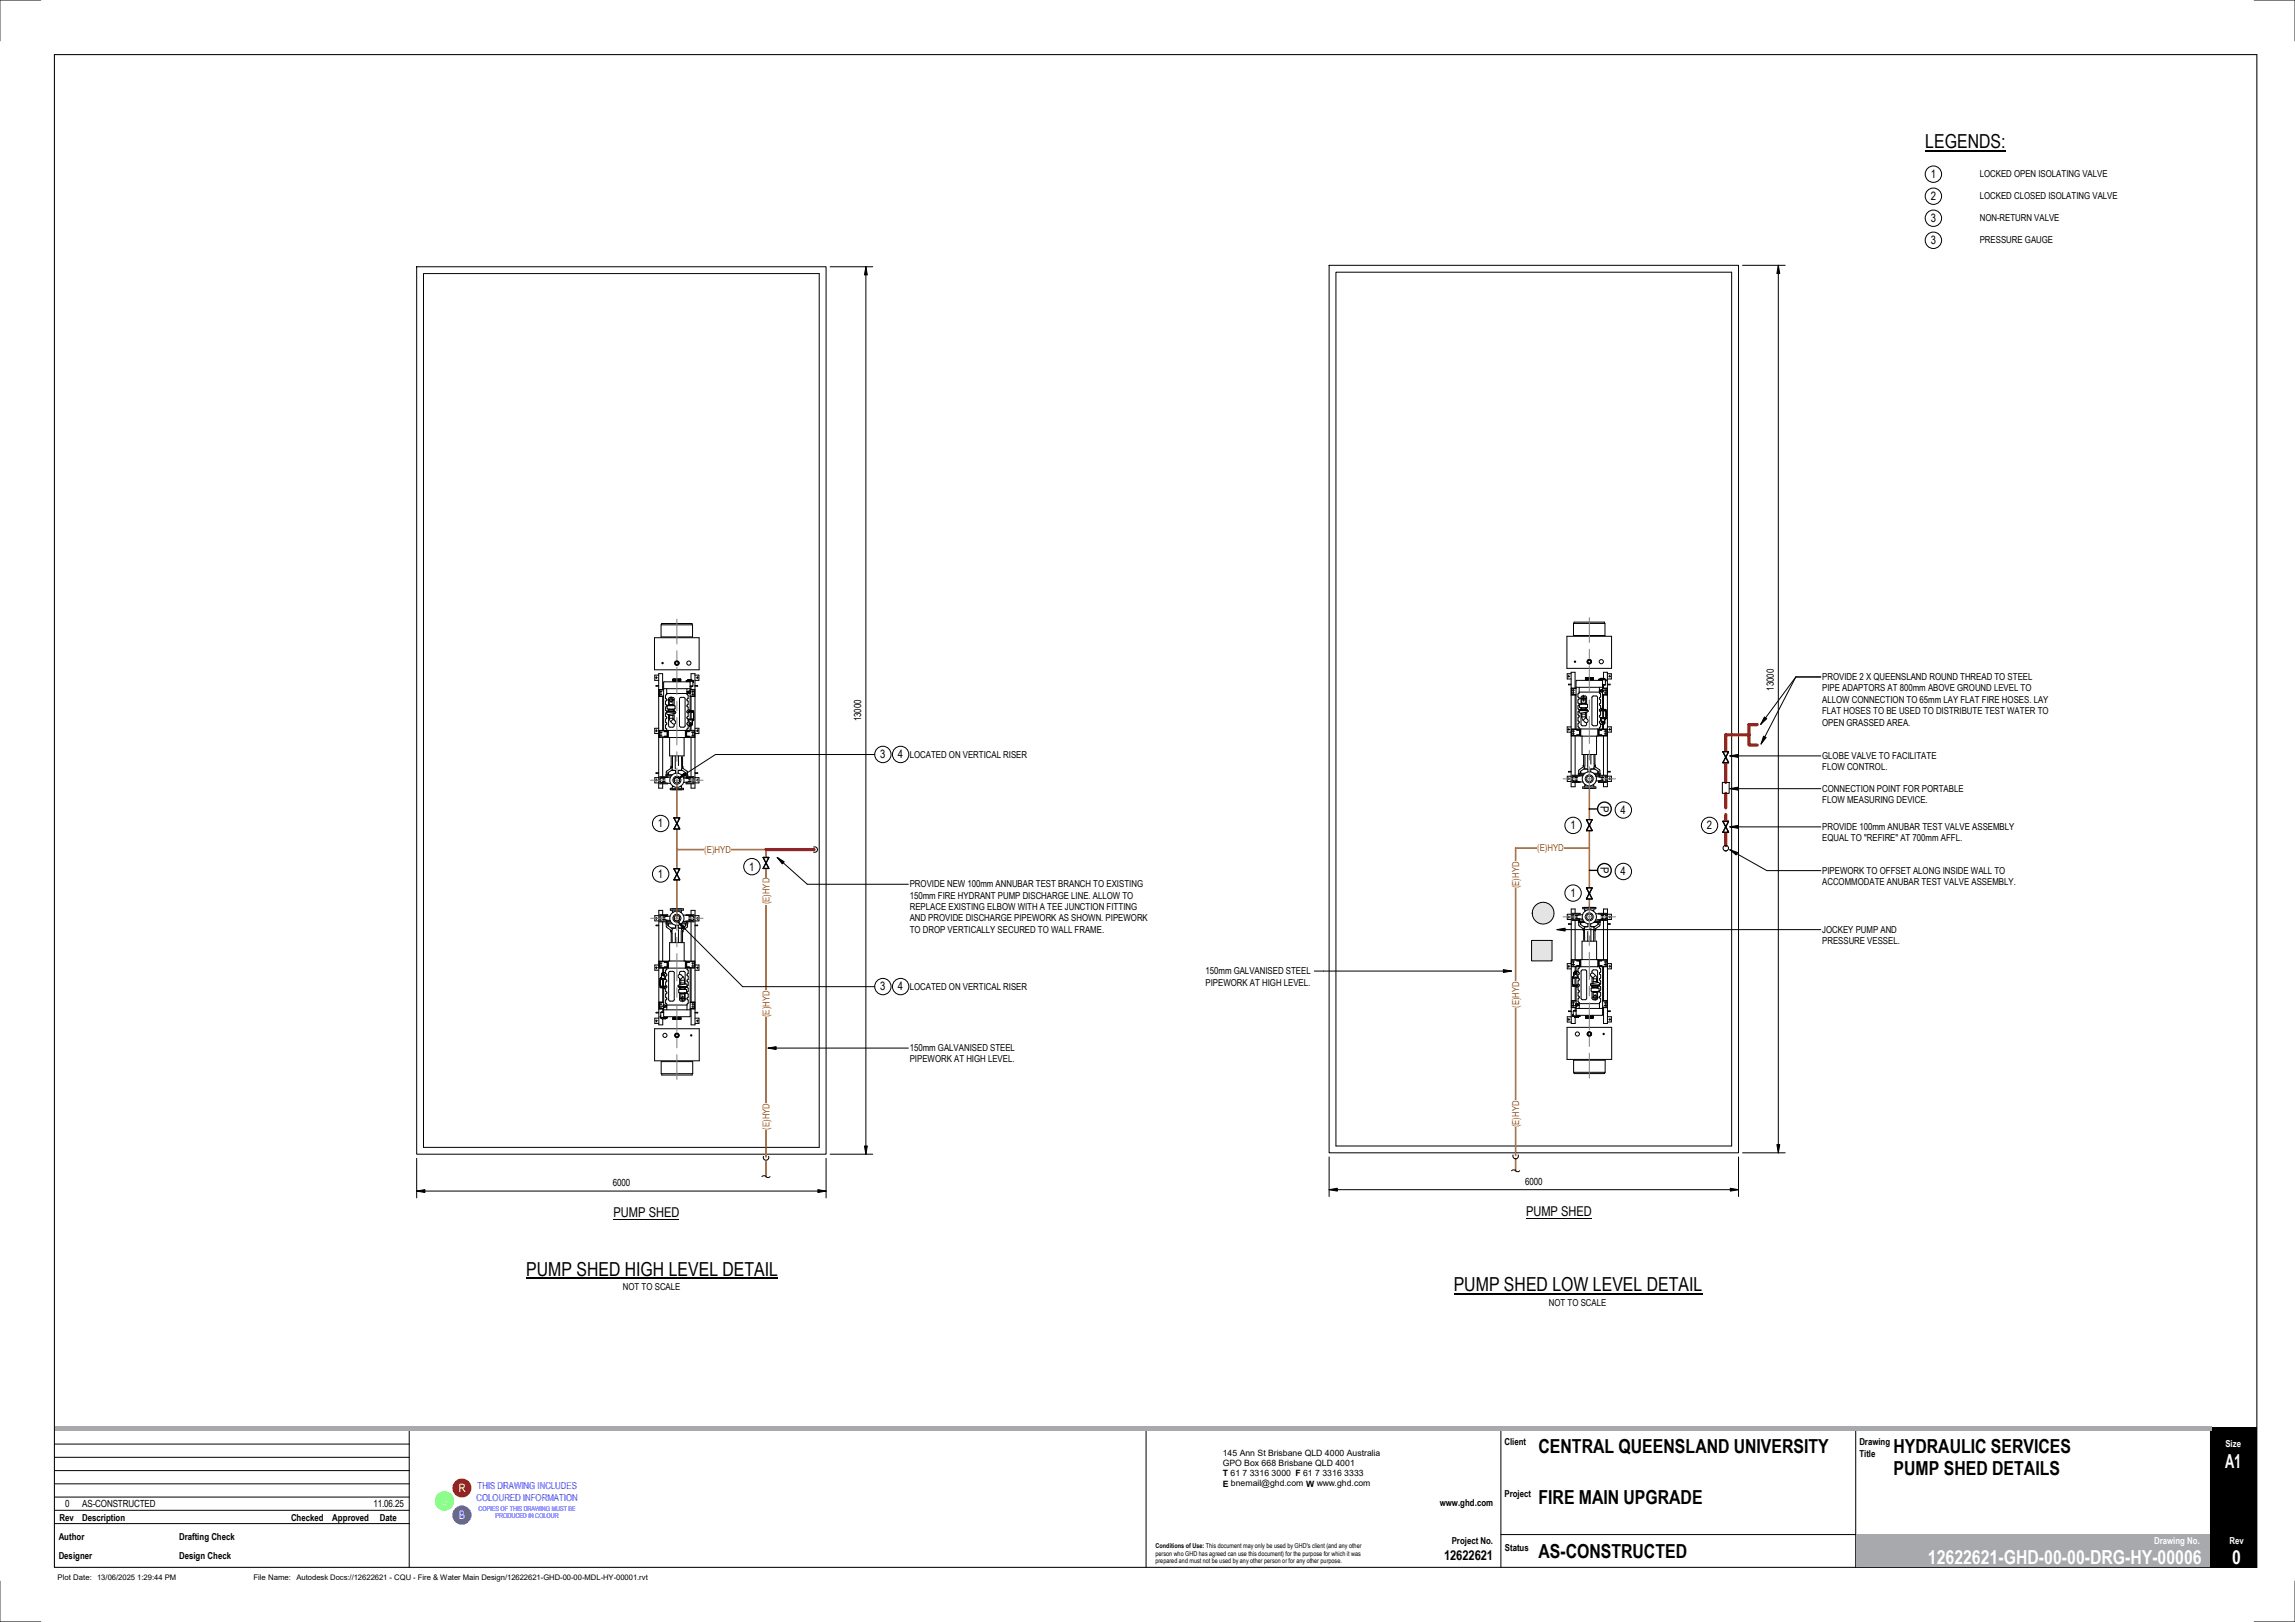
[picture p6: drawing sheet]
<svg xmlns="http://www.w3.org/2000/svg" width="841mm" height="594mm" viewBox="0 0 841 594" stroke-linecap="round" stroke-linejoin="round" font-family="sans-serif">
<defs><g id="words">
<g font-size="7.1">
<text x="705.5" y="54.3">LEGENDS:</text>
<text x="192.8" y="467.2">PUMP SHED HIGH LEVEL DETAIL</text>
<text x="532.7" y="472.8">PUMP SHED LOW LEVEL DETAIL</text>
<text x="563.8" y="532.3">CENTRAL QUEENSLAND UNIVERSITY</text>
<text x="693.9" y="532.3">HYDRAULIC SERVICES</text>
<text x="693.9" y="540.3">PUMP SHED DETAILS</text>
<text x="563.8" y="551">FIRE MAIN UPGRADE</text>
<text x="563.8" y="570.8">AS-CONSTRUCTED</text>
</g>
<g font-size="7.1" fill="#feffff">
<text x="815.4" y="537.8">A1</text>
<text x="706.5" y="572.7">12622621-GHD-00-00-DRG-HY-00006</text>
<text x="818" y="572.7">0</text>
</g>
<g font-size="5">
<text x="224.9" y="445.9">PUMP SHED</text>
<text x="559.2" y="445.4">PUMP SHED</text>
<text x="529.2" y="571.5">12622621</text>
</g>
<g font-size="4.2">
<text x="707.5" y="65.2">1</text>
<text x="707.5" y="73.3">2</text>
<text x="707.5" y="81.4">3</text>
<text x="707.5" y="89.4">3</text>
<text x="322.6" y="277.7">3</text>
<text x="329.1" y="277.7">4</text>
<text x="586.5" y="295.1" transform="rotate(90 586.5 295.1)">P</text>
<text x="593.9" y="298.1">4</text>
<text x="241.1" y="303">1</text>
<text x="575.5" y="303.7">1</text>
<text x="625.5" y="303.7">2</text>
<text x="586.5" y="317.6" transform="rotate(90 586.5 317.6)">P</text>
<text x="241.1" y="321.5">1</text>
<text x="274.6" y="318.9">1</text>
<text x="593.9" y="320.6">4</text>
<text x="575.5" y="328.5">1</text>
<text x="322.6" y="362.8">3</text>
<text x="329.1" y="362.8">4</text>
</g>
<g font-size="4.2" fill="#fefefe">
<text x="161.5" y="551.1">G</text>
<text x="168.1" y="546.4">R</text>
<text x="168.2" y="556.4">B</text>
</g>
<g font-size="3.6">
<text x="650" y="252.9" transform="rotate(-90 650 252.9)">13000</text>
<text x="315.6" y="264.2" transform="rotate(-90 315.6 264.2)">13000</text>
<text x="224.5" y="434.5">6000</text>
<text x="558.9" y="434">6000</text>
<text x="23.9" y="552">0</text>
<text x="30.1" y="552">AS-CONSTRUCTED</text>
<text x="136.9" y="552">11.06.25</text>
</g>
<g font-size="3.5">
<text x="725.5" y="65">LOCKED OPEN ISOLATING VALVE</text>
<text x="725.5" y="73">LOCKED CLOSED ISOLATING VALVE</text>
<text x="725.5" y="81.1">NON-RETURN VALVE</text>
<text x="725.5" y="89.2">PRESSURE GAUGE</text>
<text x="667.7" y="249">PROVIDE 2 X QUEENSLAND ROUND THREAD TO STEEL</text>
<text x="667.7" y="253.2">PIPE ADAPTORS AT 800mm ABOVE GROUND LEVEL TO</text>
<text x="667.7" y="257.4">ALLOW CONNECTION TO 65mm LAY FLAT FIRE HOSES. LAY</text>
<text x="667.7" y="261.6">FLAT HOSES TO BE USED TO DISTRIBUTE TEST WATER TO</text>
<text x="667.7" y="265.7">OPEN GRASSED AREA.</text>
<text x="333.4" y="277.5">LOCATED ON VERTICAL RISER</text>
<text x="667.7" y="278">GLOBE VALVE TO FACILITATE</text>
<text x="667.7" y="282.2">FLOW CONTROL.</text>
<text x="667.7" y="290">CONNECTION POINT FOR PORTABLE</text>
<text x="667.7" y="294.2">FLOW MEASURING DEVICE.</text>
<text x="667.7" y="304">PROVIDE 100mm ANUBAR TEST VALVE ASSEMBLY</text>
<text x="667.7" y="308.1">EQUAL TO &quot;REFIRE&quot; AT 700mm AFFL.</text>
<text x="667.7" y="320">PIPEWORK TO OFFSET ALONG INSIDE WALL TO</text>
<text x="333.4" y="325">PROVIDE NEW 100mm ANNUBAR TEST BRANCH TO EXISTING</text>
<text x="333.4" y="329.1">150mm FIRE HYDRANT PUMP DISCHARGE LINE. ALLOW TO</text>
<text x="667.7" y="324.1">ACCOMMODATE ANUBAR TEST VALVE ASSEMBLY.</text>
<text x="333.4" y="333.3">REPLACE EXISTING ELBOW WITH A TEE JUNCTION FITTING</text>
<text x="333.4" y="337.5">AND PROVIDE DISCHARGE PIPEWORK AS SHOWN. PIPEWORK</text>
<text x="333.4" y="341.7">TO DROP VERTICALLY SECURED TO WALL FRAME.</text>
<text x="667.7" y="341.6">JOCKEY PUMP AND</text>
<text x="667.7" y="345.8">PRESSURE VESSEL.</text>
<text x="441.8" y="356.8">150mm GALVANISED STEEL</text>
<text x="333.4" y="362.5">LOCATED ON VERTICAL RISER</text>
<text x="441.8" y="361">PIPEWORK AT HIGH LEVEL.</text>
<text x="333.4" y="385">150mm GALVANISED STEEL</text>
<text x="333.4" y="389.1">PIPEWORK AT HIGH LEVEL.</text>
<text x="228.2" y="472.6">NOT TO SCALE</text>
<text x="567.5" y="478.2">NOT TO SCALE</text>
<text x="551.3" y="529.4">Client</text>
<text x="681.4" y="529.4">Drawing</text>
<text x="681.4" y="533.5">Title</text>
<text x="527.6" y="551.7">www.ghd.com</text>
<text x="551.3" y="548.3">Project</text>
<text x="21.8" y="557">Rev</text>
<text x="30.2" y="557">Description</text>
<text x="106.6" y="557">Checked</text>
<text x="121.8" y="557">Approved</text>
<text x="139.2" y="557">Date</text>
<text x="21.5" y="564.2">Author</text>
<text x="65.7" y="564.2">Drafting Check</text>
<text x="532" y="565.7">Project No.</text>
<text x="551.5" y="567.9">Status</text>
<text x="21.5" y="571">Designer</text>
<text x="65.7" y="571">Design Check</text>
</g>
<g font-size="3.5" fill="#cc6500">
<text x="563.3" y="311.8">(E)HYD</text>
<text x="258.1" y="312.3">(E)HYD</text>
<text x="556.7" y="325.4" transform="rotate(-90 556.7 325.4)">(E)HYD</text>
<text x="282" y="331.3" transform="rotate(-90 282 331.3)">(E)HYD</text>
<text x="556.7" y="369.1" transform="rotate(-90 556.7 369.1)">(E)HYD</text>
<text x="282" y="372.5" transform="rotate(-90 282 372.5)">(E)HYD</text>
<text x="282" y="413.8" transform="rotate(-90 282 413.8)">(E)HYD</text>
<text x="556.7" y="412.9" transform="rotate(-90 556.7 412.9)">(E)HYD</text>
</g>
<g font-size="3.5" fill="#feffff">
<text x="815.5" y="530">Size</text>
<text x="789.4" y="565.6">Drawing No.</text>
<text x="817" y="565.6">Rev</text>
</g>
<g font-size="3.5" fill="#00f">
<text x="175" y="545.5">THIS DRAWING INCLUDES</text>
<text x="174.6" y="549.6">COLOURED INFORMATION</text>
</g>
<g font-size="3.2">
<text x="448.1" y="533.4">145 Ann St Brisbane QLD 4000 Australia</text>
<text x="448.1" y="537">GPO Box 668 Brisbane QLD 4001</text>
<text x="448.1" y="540.8">T 61 7 3316 3000 F 61 7 3316 3333</text>
<text x="448.1" y="544.5">E bnemail@ghd.com W www.ghd.com</text>
</g>
<g font-size="2.8">
<text x="21.1" y="578.8">Plot Date:</text>
<text x="35.6" y="578.8">13/06/2025 1:29:44 PM</text>
<text x="92.8" y="578.8">File Name:</text>
<text x="108.7" y="578.8">Autodesk Docs://12622621 - CQU - Fire &amp; Water Main Design/12622621-GHD-00-00-MDL-HY-00001.rvt</text>
</g>
<g font-size="2.4" fill="#00f">
<text x="175.4" y="553.3">COPIES OF THIS DRAWING MUST BE</text>
<text x="181.6" y="556.1">PRODUCED IN COLOUR</text>
</g>
<g font-size="2.4">
<text x="423.4" y="566.9">Conditions of Use: This document may only be used by GHD's client (and any other</text>
<text x="423.4" y="569.8">person who GHD has agreed can use this document) for the purpose for which it was</text>
<text x="423.4" y="572.6">prepared and must not be used by any other person or for any other purpose.</text>
</g>
</g></defs>
<path d="M152.7 97.7h150v325h-150zM155.2 100.2h145v320h-145zM279.2 431a1.22 1.22 0 0 1 1.9 .2l1.1-.2" fill="none" stroke="#000" stroke-width=".37"/>
<path d="M248.1 285.7v25.5M248.1 336.4v-25.2h32.6v112.5M280.7 425.4v5.6" fill="none" stroke="#cc6800" stroke-width=".59"/>
<path d="M280.7 311.2h17.6" fill="none" stroke="#f00" stroke-width="1.2"/>
<path d="M561.3 330.5h8.2v21.4h-8.2z" fill="#e6e6e6"/>
<g fill="none" stroke="#000" stroke-width=".37">
<path d="M304.2 97.7h15.6M317.3 97.7v325M487.1 97.2h150v325h-150zM489.6 99.7h145v320h-145zM631.2 286.6h2.5v4h-2.5zM561.3 344.4h7.4v7.5h-7.4zM304.2 422.7h15.6M553.9 428.8a1.22 1.22 0 0 1 1.9 .3l1.1-.3M224.9 446.8h24"/>
<circle cx="565.5" cy="334.5" r="4"/>
</g>
<path d="M582.4 288.7v22M582.4 332.7v-22h-27v112.5M555.4 424.4v4.4" fill="none" stroke="#cc6800" stroke-width=".59"/>
<path d="M640.9 269.2v3.7h3M640.9 269.2h-8.5v17.4M643.9 265.4h-3v3.8M632.4 290.6v5.3M632.4 298.4v3.5M632.4 304.4v5.3" fill="none" stroke="#f00" stroke-width="1.2"/>
<g fill="#000" stroke="#000" stroke-width=".37">
<path d="M317.3 97.7l.5 3h-1z" fill-rule="evenodd"/>
<path d="M316.8 419.7h1l-.5 3z" fill-rule="evenodd"/>
</g>
<path d="M312.3 256.2h4.1v8h-4.1z" fill="#fff"/>
<path d="M152.7 436.2h150M152.7 424.2v14.5M302.7 424.2v14.5" fill="none" stroke="#000" stroke-width=".37"/>
<g fill="#000" stroke="#000" stroke-width=".37">
<path d="M152.7 436.2l3-.5v1.1z" fill-rule="evenodd"/>
<path d="M299.7 435.7l3 .5-3 .6z" fill-rule="evenodd"/>
</g>
<path d="M224.5 431.2h6.4v4.1h-6.4z" fill="#fff"/>
<g fill="none" stroke="#000" stroke-width=".37">
<path d="M239.8 233.6h16.4v11.7h-16.4zM242.3 228.9h11.5v4.4h-11.5zM253.6 228.9v-.5h-11.2v.5M240.1 248.2h.8M240.5 247.8v.8M241.4 247.3h-1.5v1.9h1.5M241.4 251.1h-1v.2h1M241.4 255.1h1.8M241.4 252.5h1.8M241.7 253.3h.9M241.8 254.3h.7M242.2 253v1.7"/>
<path d="M242.8 252.5v-5.8h-1.4v42h1.4v-1.6M242.8 255.1v12.4M243.2 252.7h-1.6v2.2h1.6M243.2 250v17.5M243.2 252.2h9.7M243.4 249.7h9.3l.2 3.5M243.4 249.7l-.2 .2M243.9 254.7v1.1M243.9 255.7l.4 .8M244.3 252.2v2.1l-.4 .4M244.3 254h7.4M244.3 256.5l-.4 .4v1a.59 .59 0 0 1 .4 .6 .59 .59 0 0 1-.4 .6v1a.58 .58 0 0 1 .5 .6 .58 .58 0 0 1-.5 .6v1a.58 .58 0 0 1 .5 .6 .58 .58 0 0 1-.5 .5v1.1l.4 .4"/>
<path d="M244.5 258.3l2.1-.1v.3M244.7 256.3h2.4M244.7 259.7l-.2-.2 .1-1h2.7v1.1l-2.6 .1M245 256v2.5M245 259.7v.7M245 256l.5-.6 1.5 .3 .1 2.8M245.2 258.3v.2M245.2 259.7v.2M245.2 258.1h1.5M245.3 256.3v1.8M245.3 258.2v.3M245.3 259.7v.2"/>
<path d="M245.9 255.2v2.2M246.6 256.3v1.8M246.6 259.7v.2M246.6 249.4h2.8M246.6 249h.1M246.6 249.2h.1M246.6 248.8h.1M246.6 249.4h.1M246.6 249.2h2.8M246.6 249h2.8M246.6 248.8h2.8M246.8 249.3h2.5"/>
<path d="M246.8 249.1h2.5M246.8 248.8h2.5M246.8 249.4h2.5M247.1 259.7v.7M247.2 242.8v.2M247.4 243.4l.1 .1M247.5 242.2l-.1 .2M247.9 243.6h.2M247.9 242.1h.2M248.5 242.2l.2 .1M248.7 243.4l-.1 .1M248.8 242.7v.2"/>
<path d="M249.4 249h.1M249.4 248.8h.1M249.4 249.4h.1M249.4 249.2h.1M249.4 248.8h-2.8h2.8M251.4 249.4h2.7M251.5 249.3h2.6M251.6 249.4v.3M251.7 252.2l.1 2.1 .4 .4v1.1M251.7 256.2l.5 .7v1l-.5 .8 .5 .4v1l-.5 .7 .5 .4v1.1a.58 .58 0 0 0-.5 .6 .58 .58 0 0 0 .5 .5M252.1 249.2h1.4M252.1 249.2h.1"/>
<path d="M252.1 249h.1M252.1 249h1.4M252.2 253.9h-.5h.5M252.2 255.7l-.4 .5M252.2 253.3h-.5M252.2 249.1h1.1M252.4 253.6h.3M252.7 253.1l.3 .1M252.7 253.1h.1M252.7 253.1l-.4 .1-.1 .5 .6 .3M252.8 253.6h.2M252.8 253.1l.2 .1"/>
<path d="M252.9 252.5h1.7v2.6h-1.7M252.9 252.7h1.5v2.2h-1.5M252.9 254v6.3M252.9 251.4h.9M253 253.2l.1 .5-.3 .3M253.2 251.5v1M253.2 255.1v5.2l-.7-.4M253.2 249v-2.3h1.5v42h-1.5v-1.6M253.4 253.3h.9M253.5 249.2l-.2-.1 .2 .1M253.5 249l-.2 .1 .2-.1M253.5 254.3h.8"/>
<path d="M253.8 251.2v.3h-.9M253.9 253v1.7M253.9 249.4v1.8h-1M254.1 249.7h.1M254.1 249.8l-.1 .2M254.7 251.1h1v.2h-1M254.7 247.3h1.4v1.9h-1.4M255.1 248.2h.8M255.5 247.8v.7M240.1 267.7h.8M240.5 267.2v.8M241.4 266.7h-1.5v2h1.5"/>
<path d="M241.4 267.5h13.2v2.6h-3.4M241.4 270.1h4M241.6 267.7h3.1v2.2h-3.1zM241.7 268.3h.9M241.8 269.3h.8M242.2 268v1.6M242.8 270.1v14.4M243.4 267.8h1.2v2h-1.2M243.4 268h1M243.4 269.6h1M243.9 266.6l.4 .3v.6M244.3 264.9v.3"/>
<path d="M244.3 265.2l-.4 .4v1.1M244.5 268.1v1.5M244.5 260.6h2.9M244.5 260.5h2.9M244.5 260.7h2.9M244.6 260.4h2.7M244.6 260.7h2.7M244.8 260.8l-.5 .5 .5 .4 2.7-.4M244.8 260.8h2.8l-.1 .4M244.9 267.5v2.6M245 261.7v4.1M245 265.8l.6 .5"/>
<path d="M245.1 260.4v-.5h1.7v.5M245.2 261.7v.4h1.5M245.3 262.1v1v-1M245.3 263.1l.5 1.2M245.4 270.1h5.3v6.8h-5.3zM246 277.2l-.2 4.2M246.4 276.9v4.3M246.6 263.1l.1 .3M246.7 261.4l-.1 1.7h-1.3M246.7 263.4l.7 .7M246.7 263.4l-.9 .9M247.1 265.2l-.3 1.1h-1.2"/>
<path d="M247.1 261.3v2.4M247.4 264.1a.67 .67 0 0 1 0 .9 .67 .67 0 0 1-.9 0l-.7-.7M247.5 276.9v4.7M248.6 276.9v3.5M249.7 277.2v4.6l.4 .4M250.1 277.2l.2 4.2M251.1 265.8v-9.9l-.3-.4-1.2-.1-.6 .5v9.9l.3 .5h1.2l.6-.5M251.2 267.5v2.6M251.2 270.1h-.5M251.4 267.7h3v2.2h-3zM251.6 268.1v1.5M251.7 269.6h.9"/>
<path d="M251.7 268h.9M251.7 264.9v.3M251.8 265.2l.4 .4v1.1M252.2 266.6l-.4 .3-.1 .6M252.2 263.4v1.1l-.4 .4M252.2 263.8l.3 .5v.9M252.2 263.5h2M252.2 263.8h2M252.2 265.6l.4 .3M252.3 260.6l-.1 .2M252.4 260.9h.4M252.4 263.3h.4"/>
<path d="M252.4 260.7h1.8M252.5 260.6h1.7M252.5 260.6l-.2 .2M252.5 260.4l1.7 .1M252.6 267.8h-1.1v2h1.1M252.9 265.9v1.6M252.9 261v2.2M253.1 265.9h-.5h.5M253.2 265.9v1.6M253.2 270.1v14.4M253.3 261v2.2M253.4 260.9h.5"/>
<path d="M253.4 268.3h.9M253.5 269.3h.8M253.7 264.3v1v-1M253.7 265.3l-.6 .6M253.9 268v1.6M253.9 261h.2M254.1 263.8l-.4 .5 .4-.5M254.1 261v2.3h-.7M254.2 260.9v2.3v-2.3M254.2 263.5v.2v-.2M254.7 266.7h1.4v2h-1.4M255.2 267.7h.7"/>
<path d="M255.5 267.2v.8M240.1 285.8h.8M240.5 285.3v.8M241.4 284.8h-1.4v1.9h1.4M241.4 283h-1v.3h1M242.2 286.5v.3h1.9M242.5 286.6l3.2 .4M242.6 284.9a.84 .84 0 0 0-.8 .9 .84 .84 0 0 0 .8 .8M242.7 285.3h1.1M242.8 286.3h1M243.3 285v1.5M244.1 284.8h-1.9v.3"/>
<path d="M244.2 282.9v.8M244.4 284.1v.6M244.4 284.6h.8M244.4 284.5h-2.6v2.6h2.9v-.2M244.9 283.2v.5M245.6 288.7h4.8v.5h-4.8zM245.7 280.9h.5M245.7 284.6l-3.2 .3M245.9 280.6l-.1 .8-1.4 1-.2 .5M245.9 282.2l-1.1 .8v.7M246.3 281.4l.1 .4-.4 .4M246.4 282.2h1.1v1"/>
<path d="M246.4 287.8l.1 .2M246.4 283.7h-2.4v.4h2M246.5 288h.3M246.5 288l-.3 .7M247 285.7a1.07 1.07 0 0 0 1.1 1.1 1.07 1.07 0 0 0 1-1.1M247 285.8a1.07 1.07 0 0 1 1.1-1 1.07 1.07 0 0 1 1 1M247.6 282.1l-1.6 .1M248.5 282.1l1.5 .1M249.3 288h.3M249.6 288l.3 .7M249.6 287.8v.2M249.7 283.7h2.4v.4h-2.1"/>
<path d="M249.7 282.2h-1.1v1M249.9 280.9h.5M250.1 282.2l1.1 .8M250.2 280.6l.1 .8 1.5 1.1 .1 1.2M250.4 284.6h1.3M250.5 285l1.9 .2 .3 .6-.3 .5-1.9 .3M251.1 283.2v.5M251.3 283v.1M251.3 283.1v.6M251.7 284.1v1M251.7 284.5h2.6v2.6h-2.9v-.6M251.8 285.1v-.3h2.1v2h-2.1v-.4"/>
<path d="M252.3 286.3h1M252.3 285.3h1.1M252.8 285v1.5M254.7 283h1v.3h-1M254.7 284.8h1.4v1.9h-1.4M255.2 285.8h.7M255.5 285.3v.8M240.1 336.3h.8M240.5 336v.8M241.4 338.8h-1v.3h1M241.4 335.4h-1.4v1.9h1.4M242.7 336.8h1.1"/>
<path d="M242.8 335.9h1M242.8 335v-1.6h-1.4v42h1.5v-2.3M242.8 337.7v14.3M243.3 335.6v1.5M244.2 338.4l.2 1.2M244.3 335.7v-.4h-2.1v2.1h2.1v-.4M244.4 339.7l1.4 1M244.4 337v1M244.4 337.5h1.3M244.7 335.6v-.6h-2.9v2.7h2.6M244.8 338.4v.7l1.1 .8M244.9 338.4v.5"/>
<path d="M245.6 335.5l-1.7 .2a.63 .63 0 0 0-.5 .6 .63 .63 0 0 0 .5 .6l1.7 .2M245.6 332.9h4.8v.5h-4.8zM246 339.9l.3 .2M246 338h-1.9v.4h2.3M246.2 333.4l.3 .7M246.4 340h1.2M246.5 334.1h.3M246.5 334.1v.2M247 336.3a1.07 1.07 0 0 0 1.1 1 1.07 1.07 0 0 0 1-1M247 336.4a1.07 1.07 0 0 1 1.1-1.1 1.07 1.07 0 0 1 1 1.1M247.5 338.9v1h-1.4M248.5 340h1.1"/>
<path d="M248.6 338.9v1h1.4M249.3 334.1h.3M249.6 334.1v.2M249.9 333.4l-.3 .7M250 338h2.1l-.1 .4h-2.3M250.4 335.1l3.1 .4a.84 .84 0 0 1 .8 .8 .84 .84 0 0 1-.8 .8l-3.1 .4M250.9 337.5l.8-.1v.6M251.1 338.4v.5M251.2 339.1l-1.4 1M251.3 338.4v.5M251.3 338.9v.2M251.4 335.3v-.3h2.9v2.6h-2.6"/>
<path d="M251.9 335.3h2v.3M251.9 338.4l-.1 1.1-1.7 1.4M252.3 335.8h1M252.3 336.8h1.1M252.8 335.6v1.5M253.2 335v-1.6h1.5v42h-1.4v-5.8M253.2 337.6v14.4M253.9 337v.4h-1.9M254.7 335.4h1.4v1.9h-1.4M254.7 338.8h1v.2h-1M255.2 336.3h.7M255.5 336v.8"/>
<path d="M240.2 354.4h.7M240.5 354.1v.8M241.4 353.4h-1.4v2h1.4M241.4 352h3.5M241.6 352.2h3.2v2.2h-3.2zM241.8 353.8h.8M241.8 352.8h.8M241.9 358.6v-.2v.2M241.9 358.6h2M241.9 358.4h2M242 358.3l.4-.5-.4 .5M242.2 358.8h-.3l.1 2.3 .7 .1"/>
<path d="M242.2 352.5v1.6M242.2 358.8h.5M242.4 357.8v-1v1M242.8 358.9v2.2M242.9 354.6v1.7M243 356.3h.5h-.5M243 356.2l-.6 .6M243.1 358.9v2.2M243.2 354.6v1.7M243.2 358.8h.5M243.4 352.3h1.2v2h-1.2M243.4 352.5l1.1 .1v1.5h-1.1"/>
<path d="M243.5 356.2l.4 .2M243.5 357v.8l.4 .5M243.9 355.5v1M243.9 357.6v1.1M243.9 356.5l.5 .7-.5 .4M243.9 358.6a.6 .6 0 0 1 .5 .6 .6 .6 0 0 1-.5 .6v1a.6 .6 0 0 1 .5 .6 .6 .6 0 0 1-.5 .6v1M244.3 354.6v.6l-.4 .3M244.9 354.6h9.8M244.9 352v2.6h-3.5M245.4 352h9.3M245.4 352h-.5M245.4 352v-6.8h5.3v6.8"/>
<path d="M245.6 355.8h1.2l.3 .5v9.8l-.3 .5-1.2 .1M245.6 355.7l-.6 .6v9.9l.6 .5M245.7 341.2h.5M245.8 340.7l.1 .8M245.8 340.7l.2 .2M246 341v4M246.3 340.1v4.9M247.5 341.7v3.5M248.6 340.5v4.7M249 356.9l.3-1.1 1.2-.1 .5 .3 .1 4.4M249 358.4v2.4M249.4 358.7l.1 .3"/>
<path d="M249.6 357.1l.7 .7M249.6 357.1a.66 .66 0 0 0-.9 0 .66 .66 0 0 0 0 .9l.7 .7 .9-.9M249.6 340.9v4.3M249.7 340.3l.1 .4M249.8 340.1l-.1 .2M249.9 341.2h.5M250.1 341v4M250.3 340.7l-.1 .8M250.3 357.7l.5 1.3h-1.3l-.1 1.7M251.2 352v2.6M251.4 352.2h3.1v2.2h-3.1zM251.7 352.6v1.5"/>
<path d="M251.7 352.5h1M251.7 354.1h1M251.8 354.6v.6l.4 .2v1.1l-.4 .4 .4 .7v1l-.4 .5 .4 .7v1l-.4 .8M252.7 352.3h-1.2v2h1.2M252.9 354.6v17.7l-9.5 .1-.2-3.5M253.3 354.6v12.4M253.5 353.8h.8M253.5 352.8h.8M253.9 352.5v1.6M254.7 353.4h1.4v2h-1.4M255.2 354.4h.7M255.6 354.1v.8"/>
<path d="M239.9 376.8h16.3v11.7h-16.3zM240.2 373.9h.7M240.6 373.6v.7M241.4 372.9h-1.4v1.9h1.4M241.4 370.8h-1v.2h1M241.8 368.8h.8M241.8 367.8h.8M241.9 361.2v-2.3v2.3M241.9 361.5h1.7M241.9 372.7h2.8M241.9 361.6l1.7 .2M242 372.4h.1"/>
<path d="M242 372.8h2.6M242.1 372.1l-.1 .2M242.2 372.8h.2M242.2 367.5v1.6M242.3 370.8h.9M242.6 373.1h1.4M242.6 372.9h1.4M242.6 372.9h.1M242.6 373.1h.1M242.8 373h1M242.9 369.6v1M243 368.6h.3"/>
<path d="M243 368.5h.3M243.1 368.1l-.1 .6M243.1 368.2a.48 .48 0 0 1 .8 .2 .48 .48 0 0 1-.6 .6M243.1 368.8l.2 .1M243.2 370.6h-.9v.3M243.2 370.9h-1.1v1.8M243.2 361.8v6.3M243.2 369.9h9.7M243.2 367.2h-1.5v2.2h1.5M243.2 367h-1.7v2.6h1.7M243.2 361.2h.5M243.4 368.6h.3"/>
<path d="M243.4 368.5h.3M243.6 362.2l-.7-.4v5.2M243.8 361.3l-1.9 .1M243.9 368.2h.4h-.4M243.9 368.8h.4M243.9 363a.61 .61 0 0 1 .5 .6 .61 .61 0 0 1-.5 .6v1a.61 .61 0 0 1 .5 .6 .61 .61 0 0 1-.5 .6v1l.5 .4-.1 2.1M243.9 361.3l-.1 .2M244 372.9h.1M244 373.1l-.2-.1 .2 .1M244.2 372.8h.2M244.3 368.1h7.5M244.5 372.4v.3"/>
<path d="M246.6 372.9h2.9M246.6 373.1h2.9M246.6 373.3h2.9M246.6 373.1l.2 .1M246.6 373.1l.2-.1-.2 .1M246.6 373.3h.2h-.2M246.6 372.9l.2-.1-.2 .1M246.6 373.4h2.9h-2.9M246.6 372.9l2.7 .1M246.6 373.1l2.7 .2M246.8 373h2.5M246.8 372.6h2.5"/>
<path d="M247.3 379.2v.1M247.4 379.7l.2 .1M247.5 378.6l-.1 .1M247.9 378.4h.2M248.5 360.9l2.8-.5 .5 .4-.5 .5h-2.8zM248.5 378.6l.2 .1M248.7 379.7l-.1 .1M248.7 361.4h2.9M248.7 361.5h2.9M248.7 361.6h2.9M248.8 362.5l2.6-.1 .2 1.1-2.7 .1zM248.8 361.7h2.7"/>
<path d="M248.8 379.1v.2M249 363.6v2.5l.6 .6 1.4-.3 .1-2.8M249 361.7v.7M249 365.8h2.4M249.3 361.7v.5h1.7v-.5M249.4 360h1.5v.4M249.5 362.2v.2M249.5 363.6v.3h1.3v-.3M249.5 364v1.8M249.5 373.1l-.2-.1 .2 .1M249.5 372.9l-.2 .1 .2-.1M249.5 373.3h-.2h.2"/>
<path d="M249.5 372.7h-.2h.2M249.5 372.9l-.2-.1 .2 .1M249.5 373.1l-.2 .1 .2-.1M249.5 372.7h-2.9h2.7M250.2 364.7v2.2M250.8 360v-1v1M250.8 364v1.8M250.8 362.2v.2M250.9 363.6l.7 .2M250.9 362.2v.2M250.9 364h-1.5M251.1 361.7v.7"/>
<path d="M251.8 361.5l.4 .5v1l-.4 .5 .4 .7v1a.61 .61 0 0 0-.4 .6 .61 .61 0 0 0 .4 .6v1l-.4 .4v2.1M252.9 369.6h1.8M252.9 367.2h1.6v2.2h-1.6M252.9 367h1.8M253.5 368.8h.8M253.5 367.8h.8M253.9 367.5v1.6M254.7 372.9h1.4v1.9h-1.4M254.7 370.8h1v.2h-1M255.2 373.9h.8M255.6 373.5v.8M242.3 388.8h11.6v4.5h-11.6z"/>
<path d="M248 380h.1M253.7 393.3v.4h-11.2v-.4"/>
<circle cx="242.8" cy="242.9" r=".25"/>
<circle cx="245.9" cy="256.3" r=".67"/>
<circle cx="248" cy="242.9" r=".51"/>
<circle cx="248" cy="242.9" r=".7"/>
<circle cx="248.1" cy="242.9" r=".83"/>
<circle cx="252.4" cy="242.9" r=".77"/>
<circle cx="253" cy="265.1" r=".24"/>
<circle cx="253" cy="265.1" r=".43"/>
<circle cx="248" cy="285.8" r="1.46"/>
<circle cx="248.1" cy="285.8" r="2.6"/>
<circle cx="248" cy="336.3" r="1.46"/>
<circle cx="248.1" cy="336.3" r="2.6"/>
<circle cx="243.1" cy="357" r=".43"/>
<circle cx="243.1" cy="357" r=".24"/>
<circle cx="243.7" cy="379.2" r=".76"/>
<circle cx="248.1" cy="379.2" r=".51"/>
<circle cx="248.1" cy="379.2" r=".82"/>
<circle cx="248.1" cy="379.2" r=".71"/>
<circle cx="250.2" cy="365.7" r=".66"/>
<circle cx="253.3" cy="379.2" r=".25"/>
</g>
<g fill="none" stroke="#808080" stroke-width=".37">
<path d="M248.1 226.8v9M248.1 238.3v3.5M248.1 244.3v10M248.1 256.8v3.5M248.1 262.8v10M248.1 275.3v3.5M238.4 285.8h5.4M246.3 285.8h3.5M248.1 281.3v9.1M252.3 285.8h5.4M238.4 336.3h5.4M246.3 336.3h3.5"/>
<path d="M248.1 331.7v9.1M252.3 336.3h5.4M248.1 343.3v3.5M248.1 349.3v10M248.1 361.8v3.5M248.1 367.8v10M248.1 380.3v3.5M248.1 386.3v9.1"/>
</g>
<path d="M279.7 314.1h2l-2 4h2z" fill="none" stroke="#000" stroke-width=".49"/>
<path d="M280.7 314.1h1v3.9h-1z" fill="#fff"/>
<path d="M281.7 314.1l-1 2 1 2" fill="none" stroke="#000" stroke-width=".49"/>
<path d="M279.7 314.1h1v4h-1z" fill="#fff"/>
<path d="M279.7 314.1l1 2-1 2" fill="none" stroke="#000" stroke-width=".49"/>
<path d="M279.7 314.1h2v2h-2z" fill="#fff"/>
<path d="M279.7 314.1h2l-1 2z" fill="none" stroke="#000" stroke-width=".49"/>
<path d="M279.7 316.1h2v2h-2z" fill="#fff"/>
<path d="M247 318.2h2l-2 4h2zM280.7 316.1l1 2h-2z" fill="none" stroke="#000" stroke-width=".49"/>
<path d="M248.1 318.3h.9v3.9h-.9z" fill="#fff"/>
<path d="M249 318.2l-.9 2 .9 2" fill="none" stroke="#000" stroke-width=".49"/>
<path d="M247 318.2h1.1v4h-1.1z" fill="#fff"/>
<path d="M247 318.2l1.1 2-1.1 2" fill="none" stroke="#000" stroke-width=".49"/>
<path d="M247.1 318.2h1.9v2h-1.9z" fill="#fff"/>
<path d="M247 318.2h2l-.9 2z" fill="none" stroke="#000" stroke-width=".49"/>
<path d="M247 320.2h2v2h-2z" fill="#fff"/>
<path d="M247 299.6h2l-2 4h2zM248.1 320.2l.9 2h-2z" fill="none" stroke="#000" stroke-width=".49"/>
<path d="M248.1 299.6h.9v4h-.9z" fill="#fff"/>
<path d="M249 299.6l-.9 2 .9 2" fill="none" stroke="#000" stroke-width=".49"/>
<path d="M247 299.6h1.1v4h-1.1z" fill="#fff"/>
<path d="M247 299.6l1.1 2-1.1 2" fill="none" stroke="#000" stroke-width=".49"/>
<path d="M247.1 299.6h1.9v2h-1.9z" fill="#fff"/>
<path d="M247 299.6h2l-.9 2z" fill="none" stroke="#000" stroke-width=".49"/>
<path d="M247 301.6h2v2h-2z" fill="#fff"/>
<path d="M248.1 301.6l.9 2h-2z" fill="none" stroke="#000" stroke-width=".49"/>
<path d="M249 286.1a1 1 0 0 0-1-1.4 1 1 0 0 0-.9 1.4M298.2 310.2a1 1 0 0 1 1.4 1 1 1 0 0 1-1.4 .9M247.1 335.9a1.01 1.01 0 0 0 .9 1.5 1.01 1.01 0 0 0 1-1.4M279.8 423.5a1.01 1.01 0 0 0 .9 1.4 1.01 1.01 0 0 0 .9-1.4" fill="none" stroke="#000" stroke-width=".38"/>
<g fill="none" stroke="#000" stroke-width=".37">
<path d="M320.5 276.4h-58.3l-13.6 8.8M284.8 314l11 9.9h37.1M248.6 337.8l23.6 23.6h48.3"/>
<circle cx="323.5" cy="276.3" r="3"/>
<circle cx="330" cy="276.3" r="3"/>
<circle cx="242.1" cy="301.6" r="3"/>
<circle cx="275.6" cy="317.4" r="3"/>
<circle cx="242.1" cy="320.1" r="3"/>
<circle cx="323.5" cy="361.3" r="3"/>
<circle cx="330.1" cy="361.3" r="3"/>
</g>
<g fill="#000" stroke="#000" stroke-width=".37">
<path d="M248.6 285.2l2.2-2.1 .6 .9z" fill-rule="evenodd"/>
<path d="M284.8 314l2.6 1.6-.7 .8z" fill-rule="evenodd"/>
<path d="M248.6 337.8l2.4 1.7-.7 .8z" fill-rule="evenodd"/>
</g>
<g fill="#fff">
<path d="M258.1 309.1h9.8v4.2h-9.8z"/>
<path d="M278.7 321.5h4.1v9.8h-4.1z"/>
<path d="M278.7 404h4.1v9.8h-4.1z"/>
<path d="M278.7 362.7h4.1v9.8h-4.1z"/>
</g>
<g fill="#000" stroke="#000" stroke-width=".37">
<path d="M651.7 97.2l.5 3h-1z" fill-rule="evenodd"/>
<path d="M281.4 383.9l3-.6v1.1z" fill-rule="evenodd"/>
<path d="M651.2 419.2h1l-.5 3z" fill-rule="evenodd"/>
</g>
<path d="M638.6 97.2h15.6M651.7 97.2v325M281.4 383.9h51.5M638.6 422.2h15.6M559.2 446.3h24.1" fill="none" stroke="#000" stroke-width=".37"/>
<path d="M646.6 245h4.2v7.9h-4.2z" fill="#fff"/>
<path d="M487.1 435.7h150M487.1 423.7v14.5M637.1 423.7v14.5" fill="none" stroke="#000" stroke-width=".37"/>
<g fill="#000" stroke="#000" stroke-width=".37">
<path d="M487.1 435.7l3-.5v1.1z" fill-rule="evenodd"/>
<path d="M634.1 435.2l3 .5-3 .6z" fill-rule="evenodd"/>
</g>
<path d="M558.9 430.7h6.4v4h-6.4z" fill="#fff"/>
<g fill="none" stroke="#000" stroke-width=".37">
<path d="M574.2 233h16.4v11.8h-16.4zM576.6 228.3h11.6v4.5h-11.6zM588 228.3v-.4h-11.2v.4M574.5 247.7h.8M574.9 247.3v.7M575.8 250.6h-1v.2h1M575.8 246.8h-1.5v1.9h1.5M575.8 254.6h1.8M575.8 252h1.8M576.1 252.8h.9M576.1 253.8h.8M576.6 252.5v1.6"/>
<path d="M577.2 252v-5.8h-1.4v42h1.4v-1.6M577.2 254.6v12.4M577.6 252.2h-1.6v2.2h1.6M577.6 251.7h9.7M578.3 258.6v1M578.3 259.6l.4 .4-.4 .7v1.1M578.7 251.7v2.1l-.4 .4v1l.3 .3 .1 .4-.4 .5v1l.4 .5-.4 .7M578.7 253.5h7.4M578.8 260h2.9M578.8 257.8l.7 .1M578.9 258l2.7-.1 .1 1.1-2.6 .2zM579 259.9h2.6"/>
<path d="M579.1 255.8h2.3M579.4 255.5v2.4M579.4 259.2v.7M579.4 255.5l.5-.6 1.5 .3v2.7M579.4 259.9v-.5h1.8v.5M579.5 259.2v.2M579.5 257.6h1.6M579.6 255.8v1.8M579.6 259.2v.2M579.6 257.9v-.2h1.4v.2M580.3 254.7v2.2M581 255.8v1.8"/>
<path d="M581 259.2v.2M581 248.5h.1M581 248.7h.1M581 248.3h.1M581 248.9h.1M581 248.7h2.8M581 248.5h2.8M581 248.3h2.8M581 248.9h2.8M581.2 248.6h2.4M581.2 248.3h2.4M581.2 248.9h2.4"/>
<path d="M581.2 249h2.4M581.4 259.2v.7M581.6 242.3v.1M581.8 242.8l.1 .2M581.9 241.7l-.1 .2M582.3 241.6h.2M582.3 243.1h.2M582.9 241.7l.1 .1M583 242.8l-.1 .2M583.2 242.2v.2M583.8 248.5h.1M583.8 248.3h.1"/>
<path d="M583.8 248.9h.1M583.8 248.7h.1M583.8 248.2h-2.8h2.8M583.9 254.9h1M583.9 254.9l-.5 .5v9.9l.5 .5M584.9 254.9l.5 .5v9.9l-.5 .5M585.8 248.9h2.7M585.8 248.8h2.7M586 248.9v.3M586 248.8h.3M586.1 252.8h.4M586.1 251.7v2.1l.4 .4v1l-.4 .7 .4 .5"/>
<path d="M586.4 248.5h1.5M586.4 248.7h1.5M586.4 248.7h.1M586.4 248.5h.1M586.5 253.4h-.4h.4M586.5 256.4v1l-.4 .7 .4 .5v1l-.4 .7 .4 .4v1.1l-.4 .7 .4 .4v1l-.4 .8 .4 .4M586.6 248.5h1.1M586.6 248.6h1.1M586.8 253h.2M586.8 253.1h.2M586.8 259.8l1.7 .2M587 252.6l.4 .1"/>
<path d="M587 252.6l-.3 .1-.1 .5 .6 .3M587.2 253h.2M587.2 253.1h.2M587.3 253.5v6.3M587.3 250.8h.9M587.3 252.7l-.2-3.5-9.5 .1v17.7M587.3 252.2h1.5v2.2h-1.5M587.3 252h1.7v2.6h-1.7M587.4 252.7l.1 .5-.3 .3M587.6 254.6v5.2l-.8-.4M587.6 248.5v-2.3h1.4v41.9h-1.4v-1.5M587.6 251v1"/>
<path d="M587.8 252.8h.9M587.9 248.7l-.2-.1 .2 .1M587.9 248.5h-.2h.2M587.9 253.8h.8M588 248.8h.3M588.2 250.7v.3h-.9M588.2 252.5v1.6M588.3 248.9v1.8h-1M588.5 249.2h.1M588.5 249.3l-.2 .2M589 246.8h1.5v1.9h-1.5M589 250.6h1v.2h-1"/>
<path d="M589.5 247.7h.8M589.9 247.2v.8M574.5 267.2h.8M574.9 266.7v.8M575.8 266.2h-1.5v2h1.5M575.8 269.6h9.3M575.8 267h13.2v2.6h-3.5M576 267.2h3.1v2.2h-3.1zM576.1 267.8h.9M576.1 268.8h.8M576.6 267.5v1.6M577.2 269.6v14.4"/>
<path d="M577.8 267.5h.9M577.8 269.1h.9M577.8 267.3h1.2v2h-1.2M578.3 261.8l.4 .4-.4 .7v1.1l.4 .4-.4 .7v1l.3 .3 .1 .6M578.8 267.5v1.5M578.8 260.1h2.9M578.9 260.2h2.8M579.2 261.2l-.5-.2 .2-.7h3.1l-.2 .4-2.7 .5M579.3 267v2.6M579.4 261.2l.1 4.4 .4 .2h1.3l.2-1.1M579.6 261.6v1v-1M579.8 269.6v6.8h5.3v-6.8"/>
<path d="M580.3 276.6l-.1 4.3M580.8 276.4v4.3M581 261.6v1l-1.4-.1 .5 1.3M581 262.6l.1 .3M581 260.9v.7h-1.4v-.4M581.1 262.9l-.9 .9 .7 .7a.67 .67 0 0 0 .9 0 .67 .67 0 0 0 0-.9M581.1 262.9l.7 .7M581.4 260.8v2.4M581.8 276.4v4.7M583 276.4v3.5M583.9 265.8h1M584.1 276.6v4.8l1.6 1.1v.7"/>
<path d="M584.5 276.6v4.1l1.7 1.3 .1 1.2M585.5 269.6h-.4M585.5 267v2.6M585.7 267.2h3.1v2.2h-3.1zM586 267.5v1.5M586.1 267.5h.9M586.1 269.1h.9M586.5 265.1l.5 .2M586.5 263.3l.4 .5v.8M586.5 263.2h2.1M586.5 263h2.1M586.5 265.1v1l-.3 .3-.1 .6"/>
<path d="M586.7 260.1l-.2 .2M586.7 260.4h.5M586.7 262.8h.5M586.8 260.2h1.8M587 267.3h-1.1v2h1.1M587.3 265.3v1.7M587.3 260.5v2.2M587.5 265.3h-.5h.5M587.6 265.3v1.7M587.6 269.6v14.4M587.7 260.5v2.2M587.8 260.4h.4"/>
<path d="M587.8 262.8h.4M587.8 267.8h.9M587.9 268.8h.8M588.1 263.8v1v-1M588.1 264.8l-.6 .5M588.3 260.5h.2M588.3 262.7h.2M588.3 267.5v1.6M588.5 263.3l-.4 .5 .4-.5M588.5 260.5v2.3M588.6 260.4v2.3v-2.3M588.6 260.1l-1.9 .2"/>
<path d="M588.6 263v.2v-.2M589 266.2h1.5v1.9h-1.5M589.5 267.2h.8M589.9 266.7v.8M574.5 285.3h.8M574.9 284.8v.8M575.8 284.3h-1.5v1.9h1.5M575.8 282.5h-1v.3h1M576.5 286v.3h2M577.1 284.8h1M577.1 285.8h1M577.6 284.5v1.5"/>
<path d="M578.4 283.2v.4h2M578.5 283.2h2.3M578.5 284.2h-2v.4M578.8 283.6v.6M578.8 284.1h.8M578.8 284h-2.6v2.6h2.8v-.3M579.3 282.6v.6M580 288.2h4.8v.5h-4.8zM580.1 280.4h.4M580.1 284.1l-3.2 .3a.84 .84 0 0 0-.7 .8 .84 .84 0 0 0 .7 .9l3.2 .3M580.2 280.9l-1.6 1.1-.1 1.2M580.3 281.7l-1.1 .8-.1 .7"/>
<path d="M580.3 280.6l-.1 .3M580.6 280.9l.1 .4-.3 .4h1.5v1M580.8 287.3l.1 .2M580.8 281.6h1.1M580.9 287.5l-.3 .7M580.9 287.5h.2M581.4 285.3a1.07 1.07 0 0 1 1-1.1 1.07 1.07 0 0 1 1.1 1.1M581.4 285.2a1.07 1.07 0 0 0 1 1.1 1.07 1.07 0 0 0 1.1-1.1M582.9 281.6h1.1M583.7 287.5h.3M584 287.5l.2 .7M584 287.3v.2"/>
<path d="M584.3 280.4h.5M584.4 281.7h-1.5v1M584.5 280.6l.1 .3M584.8 284.1h1.2M584.9 284.4l1.9 .3a.62 .62 0 0 1 .3 .7 .62 .62 0 0 1-.6 .5M585.5 282.6v.6M586 283.6v1M586 284h2.6v2.6h-2.8v-.6M586.1 284.6v-.4h2.2v2.1h-2.2v-.4M586.4 283.2h-2.4M586.4 283.2v.4h-2M586.5 285.9l-1.6 .2"/>
<path d="M586.7 285.8h1M586.7 284.8h1M587.2 284.5v1.5M589 282.5h1v.3h-1M589 284.3h1.5v1.9h-1.5M589.5 285.3h.8M589.9 284.8v.8M574.5 335.8h.8M574.9 335.5v.8M575.8 334.9h-1.5v1.9h1.5M575.8 338.3h-1v.2h1M577.1 336.3h1"/>
<path d="M577.1 335.3h1M577.2 334.5v-1.6h-1.4v42h1.4v-2.3M577.2 337.1v14.4M577.6 335.1v1.5M578.5 337.9l.1 1.1 1.6 1.2M578.7 335.2v-.4h-2.2v2h2.2v-.3M578.8 336.5v1M578.8 337h1.3M579.1 335.1v-.6h-2.9v2.6h2.6M579.1 337.9l.1 .7 1.1 .8M579.3 337.9v.5M579.9 335l-1.6 .2a.63 .63 0 0 0-.6 .6 .63 .63 0 0 0 .6 .6l1.6 .2"/>
<path d="M580 332.4h4.8v.4h-4.8zM580.4 339.4l.4 .4-.1 4.6M580.4 337.5h-2l.1 .4h2.3M580.4 339.4h1.5M580.6 332.8l.3 .8M580.9 333.6h.2M580.9 333.6l-.1 .2M581.4 335.9a1.07 1.07 0 0 1 1-1.1 1.07 1.07 0 0 1 1.1 1.1M581.4 335.7a1.07 1.07 0 0 0 1 1.1 1.07 1.07 0 0 0 1.1-1.1M581.9 338.4v1h-1.1M582.9 338.4v1h1.2M583.7 333.6h.3"/>
<path d="M584 333.6v.2M584 337.9h2.4M584.2 332.8l-.2 .8M584.4 339.4h-1.5M584.4 337.5h2v.4M584.5 339.4l-.4 .3 .1 .5M584.7 334.6l3.2 .4a.84 .84 0 0 1 .8 .8 .84 .84 0 0 1-.8 .8M585.3 337h.7M585.5 337.9v.5M585.7 337.9l-.1 .7-1.1 .8M585.8 334.7v-.2h2.9v2.6h-2.7M586 336.9v.6"/>
<path d="M586.3 337.9l-.1 1.1-1.5 1.2M586.3 334.8h2v.3M586.7 335.3h1M586.7 336.3h1.1M587.2 335.1v1.5M587.6 334.5v-1.6h1.5v42h-1.5v-5.8M587.6 337.1v14.4M587.9 336.7l-3.2 .3M588.3 336.5v.3h-2M589.1 334.9h1.4v1.9h-1.4M589.1 338.3h.9v.2h-.9M589.5 335.8h.8"/>
<path d="M589.9 335.5v.8M574.5 353.9h.8M574.9 353.6v.8M575.8 352.9h-1.5v2h1.5M575.8 351.5h3.5M576 351.7h3.1v2.2h-3.1zM576.1 353.3h.9M576.2 352.3h.7M576.2 358.1v-.2v.2M576.2 358.1h2.1M576.2 357.8h2.1M576.4 357.8l.4-.5-.4 .5"/>
<path d="M576.6 352v1.6M576.6 358.3h-.3v2.3h.3M576.6 358.2h.5M576.8 357.3v-1v1M577.2 358.4v2.2M577.2 354.1v1.6M577.3 355.7h.6h-.6M577.4 355.7l-.6 .6M577.5 358.4v2.2M577.6 354.1v1.6M577.6 358.2h.5M577.8 352h1"/>
<path d="M577.8 353.6h1M577.8 351.8h1.2v2h-1.2M577.9 355.7l.4 .2M577.9 356.4v.9l.4 .5M578.3 358.1l.4 .8-.4 .4v1l.4 .7-.4 .5v1l.4 .7-.4 .4v1.1l.4 .4-.4 .7v1.1M578.3 356l.4 .7-.4 .4v1M578.7 354.1v.4l-.4 .4v1.1M578.8 352v1.5M579.3 351.5v2.6M579.7 355.3l1.2-.1 .5 .6v9.8l-.5 .6-1.2-.1-.3-.5v-9.8zM579.8 351.5h-.5M579.8 344.7h5.3v6.8h-5.3z"/>
<path d="M580.1 340.7h.4M580.2 340.2l.1 .8M580.2 340.1l.1 4.3M581.9 341.2v3.5M583 340v4.7M583 356.6l.8-.2 .9 .9-1 .9-.8-.9zM583.4 357.9v2.4M583.8 358.2l.1 .3M583.9 358.5v1M584 340.3v4.4M584.3 340.7h.5M584.5 340.4v4"/>
<path d="M584.6 340.2l-.1 .2M584.7 340.1l-.2 .3M584.7 357.2l.5 1.3h-1.3M584.9 355.2l-1.2 .1-.3 1.1M584.9 355.2l.6 .6M585.1 351.5h3.9v2.6h-13.2M585.2 359.5v-1v1M585.3 359.5v.4M585.3 359.5h-1.5v.7M585.4 355.8v4.1M585.5 351.5v2.6M585.7 351.7h3.1v2.2h-3.1z"/>
<path d="M586 352v1.5M586.1 353.6h.9M586.1 352h.9M586.1 354.1l.1 .5 .4 .3v1a.6 .6 0 0 0-.5 .6 .6 .6 0 0 0 .5 .6v1M586.5 358.1h.1a.6 .6 0 0 0-.5 .6 .6 .6 0 0 0 .5 .6v1M587 351.8h-1.1v2h1.1M587.3 354.1l-.1 17.7-9.4 .1-.2-3.5M587.6 354.1v12.4M587.8 353.3h.9M587.9 352.3h.8M588.3 351.9v1.7M589.1 352.9h1.4v2h-1.4"/>
<path d="M589.6 353.9h.7M589.9 353.6v.8M574.3 376.3h16.3v11.7h-16.3zM574.5 373.4h.8M574.9 373v.8M575.8 372.4h-1.5v1.9h1.5M575.8 370.3h-1v.2h1M575.8 369.1h1.8M575.8 366.5h1.8M576.1 368.3h.9M576.2 367.3h.8M576.2 360.8h1.8"/>
<path d="M576.2 360.7v-2.3v2.3M576.2 361h1.8M576.3 361.1l1.7 .2M576.3 371.9h.1M576.3 372.3h2.7M576.5 371.6l-.2 .2M576.6 366.9v1.7M576.6 360.7h.5M576.7 370.2h.9M577 372.4h.1M577 372.6h.1M577.1 372.5h1.1"/>
<path d="M577.2 369.1v1M577.4 368h.3M577.5 368.3l-.2-.3a.48 .48 0 0 1 .5-.5 .48 .48 0 0 1 .5 .5l-.5 .5M577.5 368.3l.3 .2zM577.6 369.4h9.7M577.6 370.1h-.9v.2M577.6 370.3h-1.1v1.9M577.6 361.3v6.3M577.6 366.7h-1.6v2.2h1.6M577.6 360.7h.5M577.8 368h.3M578 361.7l-.7-.5-.1 5.3"/>
<path d="M578.2 360.8l-.2 .2M578.3 366.9l.4 .4v2.1M578.3 368.3h.4h-.4M578.3 360.8l-.2 .2M578.4 372.4h.1M578.4 372.6l-.2-.1 .2 .1M578.4 372.6h-1.4M578.7 367.7h-.4M578.7 367.6h7.4M578.8 371.9v.3M579 372.1h-2.7M581 372.6l.2-.1-.2 .1"/>
<path d="M581 372.6l.2 .1-.2-.1M581 372.8h2.9M581 372.8h.2h-.2M581 372.4l.2-.1-.2 .1M581 372.4h2.9M581 372.6h2.9M581 372.9h2.9h-2.9M581.2 372.7h2.5M581.2 372.1h2.4M581.6 378.6v.2M581.8 379.2l.1 .1M581.9 378.1l-.1 .1"/>
<path d="M582.3 379.5h.2M582.3 377.9h.2M582.9 378.1l.1 .1M583 360.3l-.2 .5h2.9l.5-.5-.5-.5-2.7 .5M583.1 379.2l-.2 .1M583.1 362.9l.2 .2h2.5l.2-1-.2-.2h-2.6l-.1 1M583.1 360.9h2.9M583.1 361h2.9M583.1 361.1h2.9M583.2 361.2h2.7M583.2 378.6v.2M583.4 365.3h2.4"/>
<path d="M583.4 363.1v2.5l.5 .6 1.5-.3v-2.8M583.4 361.2v.7M583.7 361.2v.5h1.7M583.8 363.5h1.5M583.9 363.5v1.8M583.9 372.6l-.2-.1 .2 .1M583.9 372.4l-.2 .1 .2-.1M583.9 372.8h-.2h.2M583.9 372.2h-.2h.2M583.9 372.4l-.2-.1 .2 .1M583.9 372.6l-.2 .1 .2-.1M583.9 361.7v.2"/>
<path d="M583.9 363.1v.3l2.1-.1M583.9 372.1l-2.9 .1h2.7M583.9 372.4h-2.9l2.7 .1M584.5 364.2v2.2M585.2 363.5v1.8M585.2 363.1v.3M585.2 361.7l.1 .2M585.4 361.2v.7M586.5 366.8l-.4 .5v2.1M586.5 364.7l-.4 .4 .5 .7v1.1M586.5 362.5l-.4 .4 .5 .7M586.5 360.3l-.4 .5 .5 .7"/>
<path d="M586.6 361.5v1M586.6 363.7v1M587.3 366.7h1.5v2.2h-1.5M587.3 366.5h1.7v2.6h-1.7M587.8 368.3h.9M587.9 367.3h.8M588.3 366.9v1.7M589.1 372.4h1.4v1.9h-1.4M589.1 370.2h1v.3h-1M589.6 373.4h.7M589.9 373v.8M576.7 388.3h11.5v4.4h-11.5z"/>
<path d="M576.9 392.7v.5h11.1v-.5"/>
<circle cx="577.2" cy="242.4" r=".25"/>
<circle cx="580.3" cy="255.8" r=".67"/>
<circle cx="582.4" cy="242.3" r=".5"/>
<circle cx="582.4" cy="242.3" r=".71"/>
<circle cx="582.4" cy="242.4" r=".83"/>
<circle cx="586.8" cy="242.3" r=".77"/>
<circle cx="587.4" cy="264.6" r=".23"/>
<circle cx="587.4" cy="264.6" r=".43"/>
<circle cx="582.4" cy="285.2" r="1.46"/>
<circle cx="582.4" cy="285.2" r="2.6"/>
<circle cx="582.4" cy="335.8" r="1.46"/>
<circle cx="582.4" cy="335.8" r="2.6"/>
<circle cx="577.4" cy="356.5" r=".43"/>
<circle cx="577.4" cy="356.5" r=".24"/>
<circle cx="578" cy="378.7" r=".76"/>
<circle cx="582.4" cy="378.7" r=".5"/>
<circle cx="582.4" cy="378.7" r=".71"/>
<circle cx="582.4" cy="378.7" r=".83"/>
<circle cx="584.5" cy="365.2" r=".66"/>
<circle cx="587.7" cy="378.7" r=".25"/>
</g>
<g fill="none" stroke="#808080" stroke-width=".37">
<path d="M582.4 226.2v9.1M582.4 237.8v3.5M582.4 243.8v10M582.4 256.3v3.5M582.4 262.3v10M582.4 274.8v3.5M572.8 285.3h5.4M580.7 285.3h3.5M582.4 280.8v9.1M586.7 285.3h5.3M572.8 335.8h5.4M580.7 335.8h3.5"/>
<path d="M582.4 331.2v9.1M586.7 335.8h5.3M582.4 342.8v3.5M582.4 348.8v10M582.4 361.3v3.5M582.4 367.3v10M582.4 379.8v3.5M582.4 385.8v9"/>
</g>
<path d="M581.4 325.2l2 4h-2l2-4z" fill="none" stroke="#000" stroke-width=".49"/>
<path d="M582.4 325.2h1v4h-1z" fill="#fff"/>
<path d="M583.4 325.2l-1 2 1 2" fill="none" stroke="#000" stroke-width=".49"/>
<path d="M581.4 325.2h1v4h-1z" fill="#fff"/>
<path d="M581.4 325.2l1 2-1 2" fill="none" stroke="#000" stroke-width=".49"/>
<path d="M581.4 325.2h2v2h-2z" fill="#fff"/>
<path d="M581.4 325.2h2l-1 2z" fill="none" stroke="#000" stroke-width=".49"/>
<path d="M581.4 327.2h2v2h-2z" fill="#fff"/>
<path d="M581.4 300.2l2 4h-2l2-4zM582.4 327.2l1 2h-2z" fill="none" stroke="#000" stroke-width=".49"/>
<path d="M582.4 300.2h1v4h-1z" fill="#fff"/>
<path d="M583.4 300.2l-1 2 1 2" fill="none" stroke="#000" stroke-width=".49"/>
<path d="M581.4 300.2h1v4h-1z" fill="#fff"/>
<path d="M581.4 300.2l1 2-1 2" fill="none" stroke="#000" stroke-width=".49"/>
<path d="M581.4 300.2h2v2h-2z" fill="#fff"/>
<path d="M581.4 300.2h2l-1 2z" fill="none" stroke="#000" stroke-width=".49"/>
<path d="M581.4 302.2h2v2h-2z" fill="#fff"/>
<g fill="none" stroke="#000" stroke-width=".49">
<path d="M582.4 296.3h3M582.4 302.2l1 2h-2zM582.4 318.8h3"/>
<circle cx="588" cy="296.3" r="2.51"/>
<circle cx="588" cy="318.8" r="2.51"/>
</g>
<g fill="none" stroke="#000" stroke-width=".37">
<path d="M658.1 247.9h9.2M658.1 247.9l-12.7 24.6M658.1 247.9l-12.9 17.4M570.5 340.5h96.8"/>
<circle cx="594.9" cy="296.7" r="3"/>
<circle cx="576.5" cy="302.3" r="3"/>
<circle cx="594.9" cy="319.2" r="3"/>
<circle cx="576.5" cy="327.1" r="3"/>
</g>
<g fill="#000" stroke="#000" stroke-width=".37">
<path d="M646.6 262.6l.8 .6-2.2 2.1z" fill-rule="evenodd"/>
<path d="M646.3 269.6l.9 .5-1.8 2.4z" fill-rule="evenodd"/>
<path d="M570.5 340.5l3.1-.5v1z" fill-rule="evenodd"/>
</g>
<path d="M632 309.7a1.01 1.01 0 0 1 1.4 .9 1.01 1.01 0 0 1-1.4 1M632.8 309.7a1.01 1.01 0 0 0-1.4 .9 1.01 1.01 0 0 0 1.4 1M554.5 423a1.01 1.01 0 0 0 .9 1.4 1.01 1.01 0 0 0 .9-1.4" fill="none" stroke="#000" stroke-width=".38"/>
<g fill="#fff">
<path d="M553.4 315.6h4.1v9.8h-4.1z"/>
<path d="M563.3 308.6h9.8v4.2h-9.8z"/>
<path d="M553.4 403.1h4.1v9.8h-4.1z"/>
<path d="M553.4 359.3h4.1v9.8h-4.1z"/>
</g>
<path d="M633.9 302.9l3-.6v1.1z" fill-rule="evenodd" fill="#000" stroke="#000" stroke-width=".37"/>
<path d="M633.9 302.9h33.4" fill="none" stroke="#000" stroke-width=".37"/>
<path d="M631.4 300.8h2l-2 4h2z" fill="none" stroke="#000" stroke-width=".49"/>
<path d="M632.4 300.9h1v3.9h-1z" fill="#fff"/>
<path d="M633.4 300.8l-1 2 1 2" fill="none" stroke="#000" stroke-width=".49"/>
<path d="M631.4 300.8h1v4h-1z" fill="#fff"/>
<path d="M631.4 300.8l1 2-1 2" fill="none" stroke="#000" stroke-width=".49"/>
<path d="M631.4 300.8h2v2h-2z" fill="#fff"/>
<path d="M631.4 300.8h2l-1 2z" fill="none" stroke="#000" stroke-width=".49"/>
<path d="M631.4 302.8h2v2h-2z" fill="#fff"/>
<path d="M631.4 275.3h2l-2 4h2zM632.4 302.8l1 2h-2z" fill="none" stroke="#000" stroke-width=".49"/>
<circle cx="626.5" cy="302.3" r="3" fill="none" stroke="#000" stroke-width=".37"/>
<path d="M632.4 275.4h1v3.9h-1z" fill="#fff"/>
<path d="M633.4 275.3l-1 2 1 2" fill="none" stroke="#000" stroke-width=".49"/>
<path d="M631.4 275.3h1v4h-1z" fill="#fff"/>
<path d="M631.4 275.3l1 2-1 2" fill="none" stroke="#000" stroke-width=".49"/>
<path d="M631.4 275.3h2v2h-2z" fill="#fff"/>
<path d="M631.4 275.3h2l-1 2z" fill="none" stroke="#000" stroke-width=".49"/>
<path d="M631.4 277.3h2v2h-2z" fill="#fff"/>
<path d="M632.4 277.3l1 2h-2z" fill="none" stroke="#000" stroke-width=".49"/>
<g fill="#000" stroke="#000" stroke-width=".37">
<path d="M633.9 276.9l3-.6v1.1z" fill-rule="evenodd"/>
<path d="M633.9 288.9l3-.6v1.1z" fill-rule="evenodd"/>
<path d="M633.9 311.2l2.9 1-.6 .9z" fill-rule="evenodd"/>
<path d="M550.9 355.1l3 .6-3 .5z" fill-rule="evenodd"/>
</g>
<g fill="none" stroke="#000" stroke-width=".37">
<path d="M14.9 0h-14.9v15M826.1 0h15v15M633.9 276.9h33.4M633.9 288.9h33.4M633.9 311.2l13.6 7.7h19.8M481.6 355.7h72.3M19.9 538.6h130.1M19.9 533.8h130.1M19.9 528.9h130.1M150 523.9v50.2M420 524.1v50M550 524.1v50"/>
<path d="M680 524.1v50M810 524.1v50M19.9 553.2h130.1M19.9 548.3h130.1M19.9 543.5h130.1M19.9 558h130.1M0 579.1v15h14.9M550 562.1h130M841.1 579.1v15h-15"/>
<circle cx="708.5" cy="63.8" r="3"/>
<circle cx="708.5" cy="79.9" r="3"/>
<circle cx="708.5" cy="71.9" r="3"/>
<circle cx="708.5" cy="88" r="3"/>
</g>
<path d="M705.5 55h29.4v.5h-29.4z" fill="#000"/>
<path d="M19.9 20h807.1v554.1h-807.1z" fill="none" stroke="#000" stroke-width=".38"/>
<path d="M680 562.1h130v12h-130z" fill="#a7a9ac"/>
<path d="M810 522.6h17v51.5h-17z" fill="#000"/>
<path d="M20.2 522.6h790.1v1.5h-790.1z" fill="#a7a9ac"/>
<g fill="#fff">
<path d="M21.1 576.3h12.6v3.2h-12.6z"/>
<path d="M92.8 576.3h13.9v3.2h-13.9z"/>
<path d="M35.6 576.3h29v3.1h-29z"/>
<path d="M108.6 576.3h128.8v3.1h-128.8z"/>
</g>
<path d="M192.8 467.9h92.3v.5h-92.3zM532.7 473.5h91.1v.5h-91.1z" fill="#000"/>
<path d="M159.4 546.3h7v7h-7z" fill="#0f0"/>
<path d="M165.8 551.4h7v7h-7z" fill="#00f"/>
<path d="M165.8 541.5h7v7h-7z" fill="#f00"/>
<g fill="#fff">
<path d="M175.4 551h36.2v2.9h-36.2z"/>
<path d="M181.6 553.9h23.7v2.8h-23.7z"/>
<path d="M175 542.2h37.2v4.2h-37.2z"/>
<path d="M174.6 546.4h37.2v4.2h-37.2z"/>
</g>
<use href="#words"/>
</svg>
